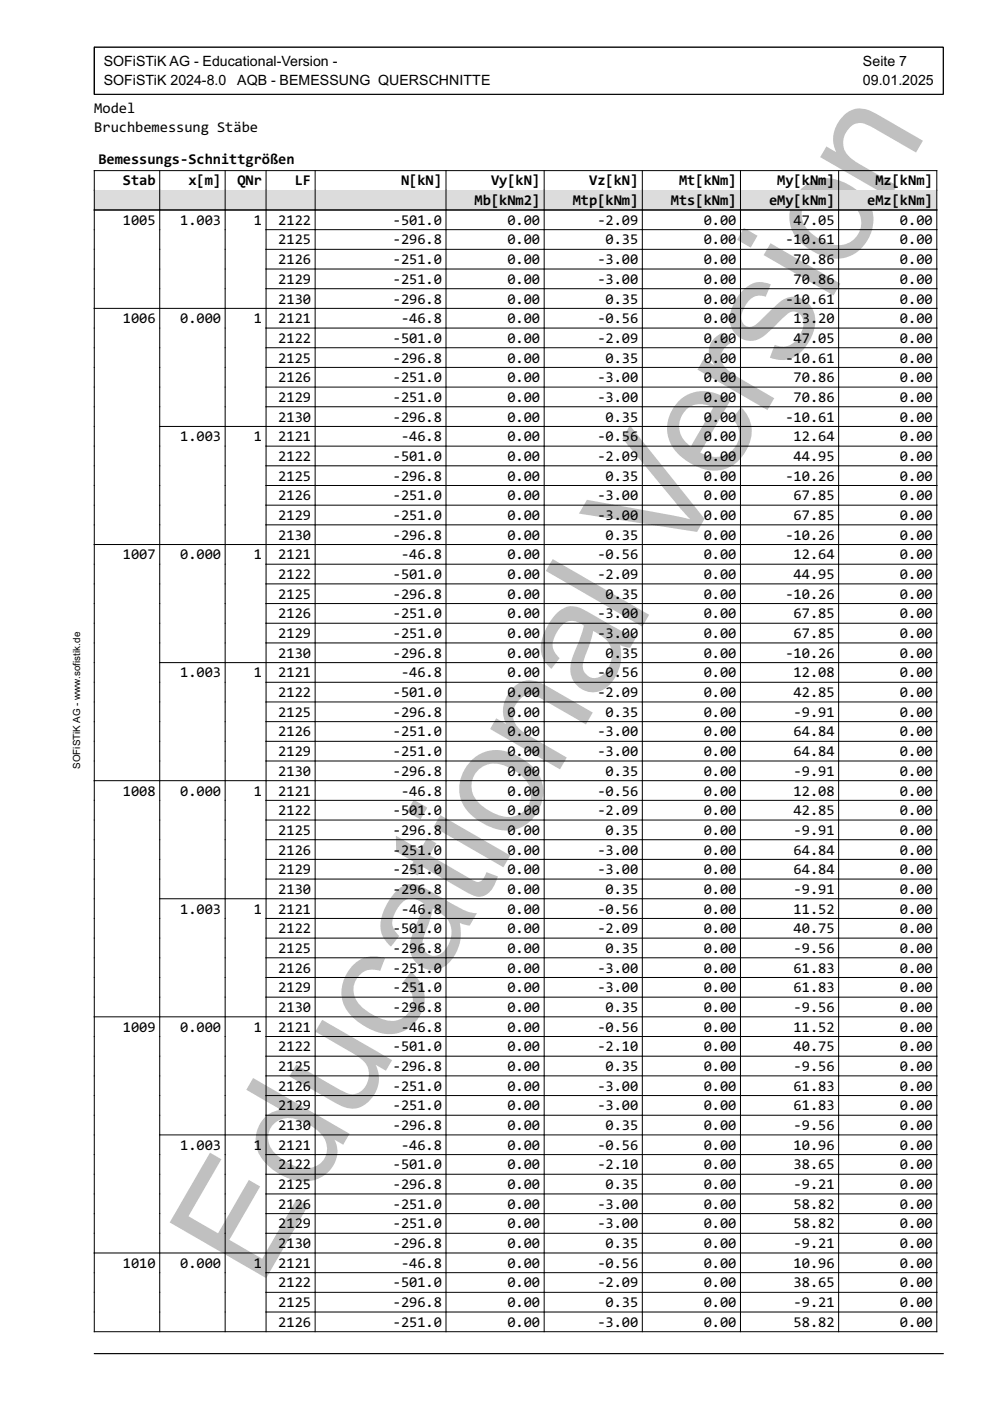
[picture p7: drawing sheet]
<svg xmlns="http://www.w3.org/2000/svg" width="210mm" height="297mm" viewBox="0 0 210 297" stroke-linecap="round" stroke-linejoin="round" font-family="sans-serif">
<defs><g id="words">
<text font-size="33" fill="#c0c0c0" x="55.1" y="273.3" transform="rotate(-60 55.1 273.3)">Educational Version</text>
<g font-size="3.2">
<text x="20" y="24">Model</text>
<text x="20" y="28">Bruchbemessung Stäbe</text>
<text x="20.9" y="34.7">Bemessungs-Schnittgrößen</text>
<text x="26.1" y="39.3">Stab</text>
<text x="39.9" y="39.3">x[m]</text>
<text x="50.3" y="39.3">QNr</text>
<text x="62.5" y="39.3">LF</text>
<text x="85" y="39.3">N[kN]</text>
<text x="104.1" y="39.3">Vy[kN]</text>
<text x="124.9" y="39.3">Vz[kN]</text>
<text x="144" y="39.3">Mt[kNm]</text>
<text x="164.8" y="39.3">My[kNm]</text>
<text x="185.6" y="39.3">Mz[kNm]</text>
<text x="26.1" y="47.7">1005</text>
<text x="38.2" y="47.7">1.003</text>
<text x="53.8" y="47.7">1</text>
<text x="59" y="47.7">2122</text>
<text x="83.3" y="47.7">-501.0</text>
<text x="100.6" y="43.5">Mb[kNm2]</text>
<text x="107.6" y="47.7">0.00</text>
<text x="121.4" y="43.5">Mtp[kNm]</text>
<text x="126.6" y="47.7">-2.09</text>
<text x="142.3" y="43.5">Mts[kNm]</text>
<text x="149.2" y="47.7">0.00</text>
<text x="163.1" y="43.5">eMy[kNm]</text>
<text x="168.3" y="47.7">47.05</text>
<text x="183.9" y="43.5">eMz[kNm]</text>
<text x="190.8" y="47.7">0.00</text>
<text x="59" y="51.8">2125</text>
<text x="83.3" y="51.8">-296.8</text>
<text x="107.6" y="51.8">0.00</text>
<text x="128.4" y="51.8">0.35</text>
<text x="149.2" y="51.8">0.00</text>
<text x="166.5" y="51.8">-10.61</text>
<text x="190.8" y="51.8">0.00</text>
<text x="59" y="56">2126</text>
<text x="83.3" y="56">-251.0</text>
<text x="107.6" y="56">0.00</text>
<text x="126.6" y="56">-3.00</text>
<text x="149.2" y="56">0.00</text>
<text x="168.3" y="56">70.86</text>
<text x="190.8" y="56">0.00</text>
<text x="59" y="60.2">2129</text>
<text x="59" y="64.4">2130</text>
<text x="83.3" y="60.2">-251.0</text>
<text x="83.3" y="64.4">-296.8</text>
<text x="107.6" y="60.2">0.00</text>
<text x="107.6" y="64.4">0.00</text>
<text x="126.6" y="60.2">-3.00</text>
<text x="128.4" y="64.4">0.35</text>
<text x="149.2" y="60.2">0.00</text>
<text x="149.2" y="64.4">0.00</text>
<text x="166.5" y="64.4">-10.61</text>
<text x="168.3" y="60.2">70.86</text>
<text x="190.8" y="60.2">0.00</text>
<text x="190.8" y="64.4">0.00</text>
<text x="26.1" y="68.5">1006</text>
<text x="38.2" y="68.5">0.000</text>
<text x="53.8" y="68.5">1</text>
<text x="59" y="68.5">2121</text>
<text x="85" y="68.5">-46.8</text>
<text x="107.6" y="68.5">0.00</text>
<text x="126.6" y="68.5">-0.56</text>
<text x="149.2" y="68.5">0.00</text>
<text x="168.3" y="68.5">13.20</text>
<text x="190.8" y="68.5">0.00</text>
<text x="59" y="72.7">2122</text>
<text x="59" y="76.9">2125</text>
<text x="83.3" y="72.7">-501.0</text>
<text x="83.3" y="76.9">-296.8</text>
<text x="107.6" y="72.7">0.00</text>
<text x="107.6" y="76.9">0.00</text>
<text x="126.6" y="72.7">-2.09</text>
<text x="128.4" y="76.9">0.35</text>
<text x="149.2" y="72.7">0.00</text>
<text x="149.2" y="76.9">0.00</text>
<text x="166.5" y="76.9">-10.61</text>
<text x="168.3" y="72.7">47.05</text>
<text x="190.8" y="72.7">0.00</text>
<text x="190.8" y="76.9">0.00</text>
<text x="59" y="81">2126</text>
<text x="83.3" y="81">-251.0</text>
<text x="107.6" y="81">0.00</text>
<text x="126.6" y="81">-3.00</text>
<text x="149.2" y="81">0.00</text>
<text x="168.3" y="81">70.86</text>
<text x="190.8" y="81">0.00</text>
<text x="59" y="85.2">2129</text>
<text x="59" y="89.4">2130</text>
<text x="83.3" y="85.2">-251.0</text>
<text x="83.3" y="89.4">-296.8</text>
<text x="107.6" y="85.2">0.00</text>
<text x="107.6" y="89.4">0.00</text>
<text x="126.6" y="85.2">-3.00</text>
<text x="128.4" y="89.4">0.35</text>
<text x="149.2" y="85.2">0.00</text>
<text x="149.2" y="89.4">0.00</text>
<text x="166.5" y="89.4">-10.61</text>
<text x="168.3" y="85.2">70.86</text>
<text x="190.8" y="85.2">0.00</text>
<text x="190.8" y="89.4">0.00</text>
<text x="38.2" y="93.6">1.003</text>
<text x="53.8" y="93.6">1</text>
<text x="59" y="93.6">2121</text>
<text x="85" y="93.6">-46.8</text>
<text x="107.6" y="93.6">0.00</text>
<text x="126.6" y="93.6">-0.56</text>
<text x="149.2" y="93.6">0.00</text>
<text x="168.3" y="93.6">12.64</text>
<text x="190.8" y="93.6">0.00</text>
<text x="59" y="97.7">2122</text>
<text x="59" y="101.9">2125</text>
<text x="83.3" y="97.7">-501.0</text>
<text x="83.3" y="101.9">-296.8</text>
<text x="107.6" y="97.7">0.00</text>
<text x="107.6" y="101.9">0.00</text>
<text x="126.6" y="97.7">-2.09</text>
<text x="128.4" y="101.9">0.35</text>
<text x="149.2" y="97.7">0.00</text>
<text x="149.2" y="101.9">0.00</text>
<text x="166.5" y="101.9">-10.26</text>
<text x="168.3" y="97.7">44.95</text>
<text x="190.8" y="97.7">0.00</text>
<text x="190.8" y="101.9">0.00</text>
<text x="59" y="106.1">2126</text>
<text x="83.3" y="106.1">-251.0</text>
<text x="107.6" y="106.1">0.00</text>
<text x="126.6" y="106.1">-3.00</text>
<text x="149.2" y="106.1">0.00</text>
<text x="168.3" y="106.1">67.85</text>
<text x="190.8" y="106.1">0.00</text>
<text x="59" y="110.3">2129</text>
<text x="83.3" y="110.3">-251.0</text>
<text x="107.6" y="110.3">0.00</text>
<text x="126.6" y="110.3">-3.00</text>
<text x="149.2" y="110.3">0.00</text>
<text x="168.3" y="110.3">67.85</text>
<text x="190.8" y="110.3">0.00</text>
<text x="26.1" y="118.6">1007</text>
<text x="38.2" y="118.6">0.000</text>
<text x="53.8" y="118.6">1</text>
<text x="59" y="114.4">2130</text>
<text x="59" y="118.6">2121</text>
<text x="83.3" y="114.4">-296.8</text>
<text x="85" y="118.6">-46.8</text>
<text x="107.6" y="114.4">0.00</text>
<text x="107.6" y="118.6">0.00</text>
<text x="126.6" y="118.6">-0.56</text>
<text x="128.4" y="114.4">0.35</text>
<text x="149.2" y="114.4">0.00</text>
<text x="149.2" y="118.6">0.00</text>
<text x="166.5" y="114.4">-10.26</text>
<text x="168.3" y="118.6">12.64</text>
<text x="190.8" y="114.4">0.00</text>
<text x="190.8" y="118.6">0.00</text>
<text x="59" y="122.8">2122</text>
<text x="83.3" y="122.8">-501.0</text>
<text x="107.6" y="122.8">0.00</text>
<text x="126.6" y="122.8">-2.09</text>
<text x="149.2" y="122.8">0.00</text>
<text x="168.3" y="122.8">44.95</text>
<text x="190.8" y="122.8">0.00</text>
<text x="59" y="126.9">2125</text>
<text x="59" y="131.1">2126</text>
<text x="83.3" y="126.9">-296.8</text>
<text x="83.3" y="131.1">-251.0</text>
<text x="107.6" y="126.9">0.00</text>
<text x="107.6" y="131.1">0.00</text>
<text x="126.6" y="131.1">-3.00</text>
<text x="128.4" y="126.9">0.35</text>
<text x="149.2" y="126.9">0.00</text>
<text x="149.2" y="131.1">0.00</text>
<text x="166.5" y="126.9">-10.26</text>
<text x="168.3" y="131.1">67.85</text>
<text x="190.8" y="126.9">0.00</text>
<text x="190.8" y="131.1">0.00</text>
<text x="59" y="135.3">2129</text>
<text x="83.3" y="135.3">-251.0</text>
<text x="107.6" y="135.3">0.00</text>
<text x="126.6" y="135.3">-3.00</text>
<text x="149.2" y="135.3">0.00</text>
<text x="168.3" y="135.3">67.85</text>
<text x="190.8" y="135.3">0.00</text>
<text x="38.2" y="143.6">1.003</text>
<text x="53.8" y="143.6">1</text>
<text x="59" y="139.5">2130</text>
<text x="59" y="143.6">2121</text>
<text x="83.3" y="139.5">-296.8</text>
<text x="85" y="143.6">-46.8</text>
<text x="107.6" y="139.5">0.00</text>
<text x="107.6" y="143.6">0.00</text>
<text x="126.6" y="143.6">-0.56</text>
<text x="128.4" y="139.5">0.35</text>
<text x="149.2" y="139.5">0.00</text>
<text x="149.2" y="143.6">0.00</text>
<text x="166.5" y="139.5">-10.26</text>
<text x="168.3" y="143.6">12.08</text>
<text x="190.8" y="139.5">0.00</text>
<text x="190.8" y="143.6">0.00</text>
<text x="59" y="147.8">2122</text>
<text x="83.3" y="147.8">-501.0</text>
<text x="107.6" y="147.8">0.00</text>
<text x="126.6" y="147.8">-2.09</text>
<text x="149.2" y="147.8">0.00</text>
<text x="168.3" y="147.8">42.85</text>
<text x="190.8" y="147.8">0.00</text>
<text x="59" y="152">2125</text>
<text x="83.3" y="152">-296.8</text>
<text x="107.6" y="152">0.00</text>
<text x="128.4" y="152">0.35</text>
<text x="149.2" y="152">0.00</text>
<text x="168.3" y="152">-9.91</text>
<text x="190.8" y="152">0.00</text>
<text x="59" y="156.1">2126</text>
<text x="59" y="160.3">2129</text>
<text x="83.3" y="156.1">-251.0</text>
<text x="83.3" y="160.3">-251.0</text>
<text x="107.6" y="156.1">0.00</text>
<text x="107.6" y="160.3">0.00</text>
<text x="126.6" y="156.1">-3.00</text>
<text x="126.6" y="160.3">-3.00</text>
<text x="149.2" y="156.1">0.00</text>
<text x="149.2" y="160.3">0.00</text>
<text x="168.3" y="156.1">64.84</text>
<text x="168.3" y="160.3">64.84</text>
<text x="190.8" y="156.1">0.00</text>
<text x="190.8" y="160.3">0.00</text>
<text x="59" y="164.5">2130</text>
<text x="83.3" y="164.5">-296.8</text>
<text x="107.6" y="164.5">0.00</text>
<text x="128.4" y="164.5">0.35</text>
<text x="149.2" y="164.5">0.00</text>
<text x="168.3" y="164.5">-9.91</text>
<text x="190.8" y="164.5">0.00</text>
<text x="26.1" y="168.7">1008</text>
<text x="38.2" y="168.7">0.000</text>
<text x="53.8" y="168.7">1</text>
<text x="59" y="168.7">2121</text>
<text x="59" y="172.8">2122</text>
<text x="83.3" y="172.8">-501.0</text>
<text x="85" y="168.7">-46.8</text>
<text x="107.6" y="168.7">0.00</text>
<text x="107.6" y="172.8">0.00</text>
<text x="126.6" y="168.7">-0.56</text>
<text x="126.6" y="172.8">-2.09</text>
<text x="149.2" y="168.7">0.00</text>
<text x="149.2" y="172.8">0.00</text>
<text x="168.3" y="168.7">12.08</text>
<text x="168.3" y="172.8">42.85</text>
<text x="190.8" y="168.7">0.00</text>
<text x="190.8" y="172.8">0.00</text>
<text x="59" y="177">2125</text>
<text x="83.3" y="177">-296.8</text>
<text x="107.6" y="177">0.00</text>
<text x="128.4" y="177">0.35</text>
<text x="149.2" y="177">0.00</text>
<text x="168.3" y="177">-9.91</text>
<text x="190.8" y="177">0.00</text>
<text x="59" y="181.2">2126</text>
<text x="59" y="185.4">2129</text>
<text x="83.3" y="181.2">-251.0</text>
<text x="83.3" y="185.4">-251.0</text>
<text x="107.6" y="181.2">0.00</text>
<text x="107.6" y="185.4">0.00</text>
<text x="126.6" y="181.2">-3.00</text>
<text x="126.6" y="185.4">-3.00</text>
<text x="149.2" y="181.2">0.00</text>
<text x="149.2" y="185.4">0.00</text>
<text x="168.3" y="181.2">64.84</text>
<text x="168.3" y="185.4">64.84</text>
<text x="190.8" y="181.2">0.00</text>
<text x="190.8" y="185.4">0.00</text>
<text x="59" y="189.5">2130</text>
<text x="83.3" y="189.5">-296.8</text>
<text x="107.6" y="189.5">0.00</text>
<text x="128.4" y="189.5">0.35</text>
<text x="149.2" y="189.5">0.00</text>
<text x="168.3" y="189.5">-9.91</text>
<text x="190.8" y="189.5">0.00</text>
<text x="38.2" y="193.7">1.003</text>
<text x="53.8" y="193.7">1</text>
<text x="59" y="193.7">2121</text>
<text x="59" y="197.9">2122</text>
<text x="83.3" y="197.9">-501.0</text>
<text x="85" y="193.7">-46.8</text>
<text x="107.6" y="193.7">0.00</text>
<text x="107.6" y="197.9">0.00</text>
<text x="126.6" y="193.7">-0.56</text>
<text x="126.6" y="197.9">-2.09</text>
<text x="149.2" y="193.7">0.00</text>
<text x="149.2" y="197.9">0.00</text>
<text x="168.3" y="193.7">11.52</text>
<text x="168.3" y="197.9">40.75</text>
<text x="190.8" y="193.7">0.00</text>
<text x="190.8" y="197.9">0.00</text>
<text x="59" y="202">2125</text>
<text x="83.3" y="202">-296.8</text>
<text x="107.6" y="202">0.00</text>
<text x="128.4" y="202">0.35</text>
<text x="149.2" y="202">0.00</text>
<text x="168.3" y="202">-9.56</text>
<text x="190.8" y="202">0.00</text>
<text x="59" y="206.2">2126</text>
<text x="83.3" y="206.2">-251.0</text>
<text x="107.6" y="206.2">0.00</text>
<text x="126.6" y="206.2">-3.00</text>
<text x="149.2" y="206.2">0.00</text>
<text x="168.3" y="206.2">61.83</text>
<text x="190.8" y="206.2">0.00</text>
<text x="59" y="210.4">2129</text>
<text x="59" y="214.6">2130</text>
<text x="83.3" y="210.4">-251.0</text>
<text x="83.3" y="214.6">-296.8</text>
<text x="107.6" y="210.4">0.00</text>
<text x="107.6" y="214.6">0.00</text>
<text x="126.6" y="210.4">-3.00</text>
<text x="128.4" y="214.6">0.35</text>
<text x="149.2" y="210.4">0.00</text>
<text x="149.2" y="214.6">0.00</text>
<text x="168.3" y="210.4">61.83</text>
<text x="168.3" y="214.6">-9.56</text>
<text x="190.8" y="210.4">0.00</text>
<text x="190.8" y="214.6">0.00</text>
<text x="26.1" y="218.7">1009</text>
<text x="38.2" y="218.7">0.000</text>
<text x="53.8" y="218.7">1</text>
<text x="59" y="218.7">2121</text>
<text x="85" y="218.7">-46.8</text>
<text x="107.6" y="218.7">0.00</text>
<text x="126.6" y="218.7">-0.56</text>
<text x="149.2" y="218.7">0.00</text>
<text x="168.3" y="218.7">11.52</text>
<text x="190.8" y="218.7">0.00</text>
<text x="59" y="222.9">2122</text>
<text x="59" y="227.1">2125</text>
<text x="83.3" y="222.9">-501.0</text>
<text x="83.3" y="227.1">-296.8</text>
<text x="107.6" y="222.9">0.00</text>
<text x="107.6" y="227.1">0.00</text>
<text x="126.6" y="222.9">-2.10</text>
<text x="128.4" y="227.1">0.35</text>
<text x="149.2" y="222.9">0.00</text>
<text x="149.2" y="227.1">0.00</text>
<text x="168.3" y="222.9">40.75</text>
<text x="168.3" y="227.1">-9.56</text>
<text x="190.8" y="222.9">0.00</text>
<text x="190.8" y="227.1">0.00</text>
<text x="59" y="231.2">2126</text>
<text x="83.3" y="231.2">-251.0</text>
<text x="107.6" y="231.2">0.00</text>
<text x="126.6" y="231.2">-3.00</text>
<text x="149.2" y="231.2">0.00</text>
<text x="168.3" y="231.2">61.83</text>
<text x="190.8" y="231.2">0.00</text>
<text x="59" y="235.4">2129</text>
<text x="59" y="239.6">2130</text>
<text x="83.3" y="235.4">-251.0</text>
<text x="83.3" y="239.6">-296.8</text>
<text x="107.6" y="235.4">0.00</text>
<text x="107.6" y="239.6">0.00</text>
<text x="126.6" y="235.4">-3.00</text>
<text x="128.4" y="239.6">0.35</text>
<text x="149.2" y="235.4">0.00</text>
<text x="149.2" y="239.6">0.00</text>
<text x="168.3" y="235.4">61.83</text>
<text x="168.3" y="239.6">-9.56</text>
<text x="190.8" y="235.4">0.00</text>
<text x="190.8" y="239.6">0.00</text>
<text x="38.2" y="243.8">1.003</text>
<text x="53.8" y="243.8">1</text>
<text x="59" y="243.8">2121</text>
<text x="85" y="243.8">-46.8</text>
<text x="107.6" y="243.8">0.00</text>
<text x="126.6" y="243.8">-0.56</text>
<text x="149.2" y="243.8">0.00</text>
<text x="168.3" y="243.8">10.96</text>
<text x="190.8" y="243.8">0.00</text>
<text x="59" y="247.9">2122</text>
<text x="83.3" y="247.9">-501.0</text>
<text x="107.6" y="247.9">0.00</text>
<text x="126.6" y="247.9">-2.10</text>
<text x="149.2" y="247.9">0.00</text>
<text x="168.3" y="247.9">38.65</text>
<text x="190.8" y="247.9">0.00</text>
<text x="59" y="252.1">2125</text>
<text x="59" y="256.3">2126</text>
<text x="83.3" y="252.1">-296.8</text>
<text x="83.3" y="256.3">-251.0</text>
<text x="107.6" y="252.1">0.00</text>
<text x="107.6" y="256.3">0.00</text>
<text x="126.6" y="256.3">-3.00</text>
<text x="128.4" y="252.1">0.35</text>
<text x="149.2" y="252.1">0.00</text>
<text x="149.2" y="256.3">0.00</text>
<text x="168.3" y="252.1">-9.21</text>
<text x="168.3" y="256.3">58.82</text>
<text x="190.8" y="252.1">0.00</text>
<text x="190.8" y="256.3">0.00</text>
<text x="59" y="260.5">2129</text>
<text x="83.3" y="260.5">-251.0</text>
<text x="107.6" y="260.5">0.00</text>
<text x="126.6" y="260.5">-3.00</text>
<text x="149.2" y="260.5">0.00</text>
<text x="168.3" y="260.5">58.82</text>
<text x="190.8" y="260.5">0.00</text>
<text x="26.1" y="268.8">1010</text>
<text x="38.2" y="268.8">0.000</text>
<text x="53.8" y="268.8">1</text>
<text x="59" y="264.6">2130</text>
<text x="59" y="268.8">2121</text>
<text x="83.3" y="264.6">-296.8</text>
<text x="85" y="268.8">-46.8</text>
<text x="107.6" y="264.6">0.00</text>
<text x="107.6" y="268.8">0.00</text>
<text x="126.6" y="268.8">-0.56</text>
<text x="128.4" y="264.6">0.35</text>
<text x="149.2" y="264.6">0.00</text>
<text x="149.2" y="268.8">0.00</text>
<text x="168.3" y="264.6">-9.21</text>
<text x="168.3" y="268.8">10.96</text>
<text x="190.8" y="264.6">0.00</text>
<text x="190.8" y="268.8">0.00</text>
<text x="59" y="273">2122</text>
<text x="83.3" y="273">-501.0</text>
<text x="107.6" y="273">0.00</text>
<text x="126.6" y="273">-2.09</text>
<text x="149.2" y="273">0.00</text>
<text x="168.3" y="273">38.65</text>
<text x="190.8" y="273">0.00</text>
<text x="59" y="277.1">2125</text>
<text x="59" y="281.3">2126</text>
<text x="83.3" y="277.1">-296.8</text>
<text x="83.3" y="281.3">-251.0</text>
<text x="107.6" y="277.1">0.00</text>
<text x="107.6" y="281.3">0.00</text>
<text x="126.6" y="281.3">-3.00</text>
<text x="128.4" y="277.1">0.35</text>
<text x="149.2" y="277.1">0.00</text>
<text x="149.2" y="281.3">0.00</text>
<text x="168.3" y="277.1">-9.21</text>
<text x="168.3" y="281.3">58.82</text>
<text x="190.8" y="277.1">0.00</text>
<text x="190.8" y="281.3">0.00</text>
</g>
<g font-size="3">
<text x="22" y="14">SOFiSTiK AG - Educational-Version -</text>
<text x="22" y="18">SOFiSTiK 2024-8.0</text>
<text x="50.3" y="18">AQB - BEMESSUNG QUERSCHNITTE</text>
<text x="183" y="14">Seite 7</text>
<text x="183" y="18">09.01.2025</text>
</g>
<text font-size="2.1" x="17" y="163" transform="rotate(-90 17 163)">SOFiSTiK AG - www.sofistik.de</text>
</g></defs>
<path d="M20 10h180v10h-180zM33.9 36.2v4.1M47.7 36.2v4.1M56.4 36.2v4.1M66.8 36.2v4.1M94.6 36.2v4.1M115.4 36.2v4.1M136.2 36.2v4.1M157 36.2v4.1M177.8 36.2v4.1M20 40.3v-4.1h178.6v4.1M20 287h180" fill="none" stroke="#000" stroke-width=".21"/>
<path d="M20 40.3h178.6v4.2h-178.6z" fill="#dcdcdc"/>
<g fill="none" stroke="#000" stroke-width=".21">
<path d="M20 40.3v242h178.6v-242M20 44.5h178.6M33.9 40.3v242M47.7 40.3v242M56.4 40.3v242M56.4 48.7h142.2M56.4 52.9h142.2M56.4 57h142.2M66.8 40.3v242M94.6 40.3v242M115.4 40.3v242M136.2 40.3v242"/>
<path d="M157 40.3v242M177.8 40.3v242M20 65.4h178.6M56.4 61.2h142.2M56.4 69.6h142.2M56.4 73.7h142.2M56.4 77.9h142.2M33.9 90.4h164.7M56.4 82.1h142.2M56.4 86.2h142.2M56.4 94.6h142.2M56.4 98.8h142.2"/>
<path d="M20 115.5h178.6M56.4 102.9h142.2M56.4 107.1h142.2M56.4 111.3h142.2M56.4 119.6h142.2M56.4 123.8h142.2M56.4 128h142.2M56.4 132.1h142.2M56.4 136.3h142.2M33.9 140.5h164.7M56.4 144.7h142.2M56.4 148.8h142.2"/>
<path d="M56.4 153h142.2M56.4 157.2h142.2M20 165.5h178.6M56.4 161.3h142.2M56.4 169.7h142.2M56.4 173.9h142.2M56.4 178h142.2M33.9 190.6h164.7M56.4 182.2h142.2M56.4 186.4h142.2M56.4 194.7h142.2M56.4 198.9h142.2"/>
<path d="M20 215.6h178.6M56.4 203.1h142.2M56.4 207.2h142.2M56.4 211.4h142.2M56.4 219.8h142.2M56.4 223.9h142.2M56.4 228.1h142.2M56.4 232.3h142.2M56.4 236.4h142.2M33.9 240.6h164.7M56.4 244.8h142.2M56.4 249h142.2"/>
<path d="M56.4 253.1h142.2M56.4 257.3h142.2M20 265.7h178.6M56.4 261.5h142.2M56.4 269.8h142.2M56.4 274h142.2M56.4 278.2h142.2"/>
</g>
<use href="#words"/>
</svg>
